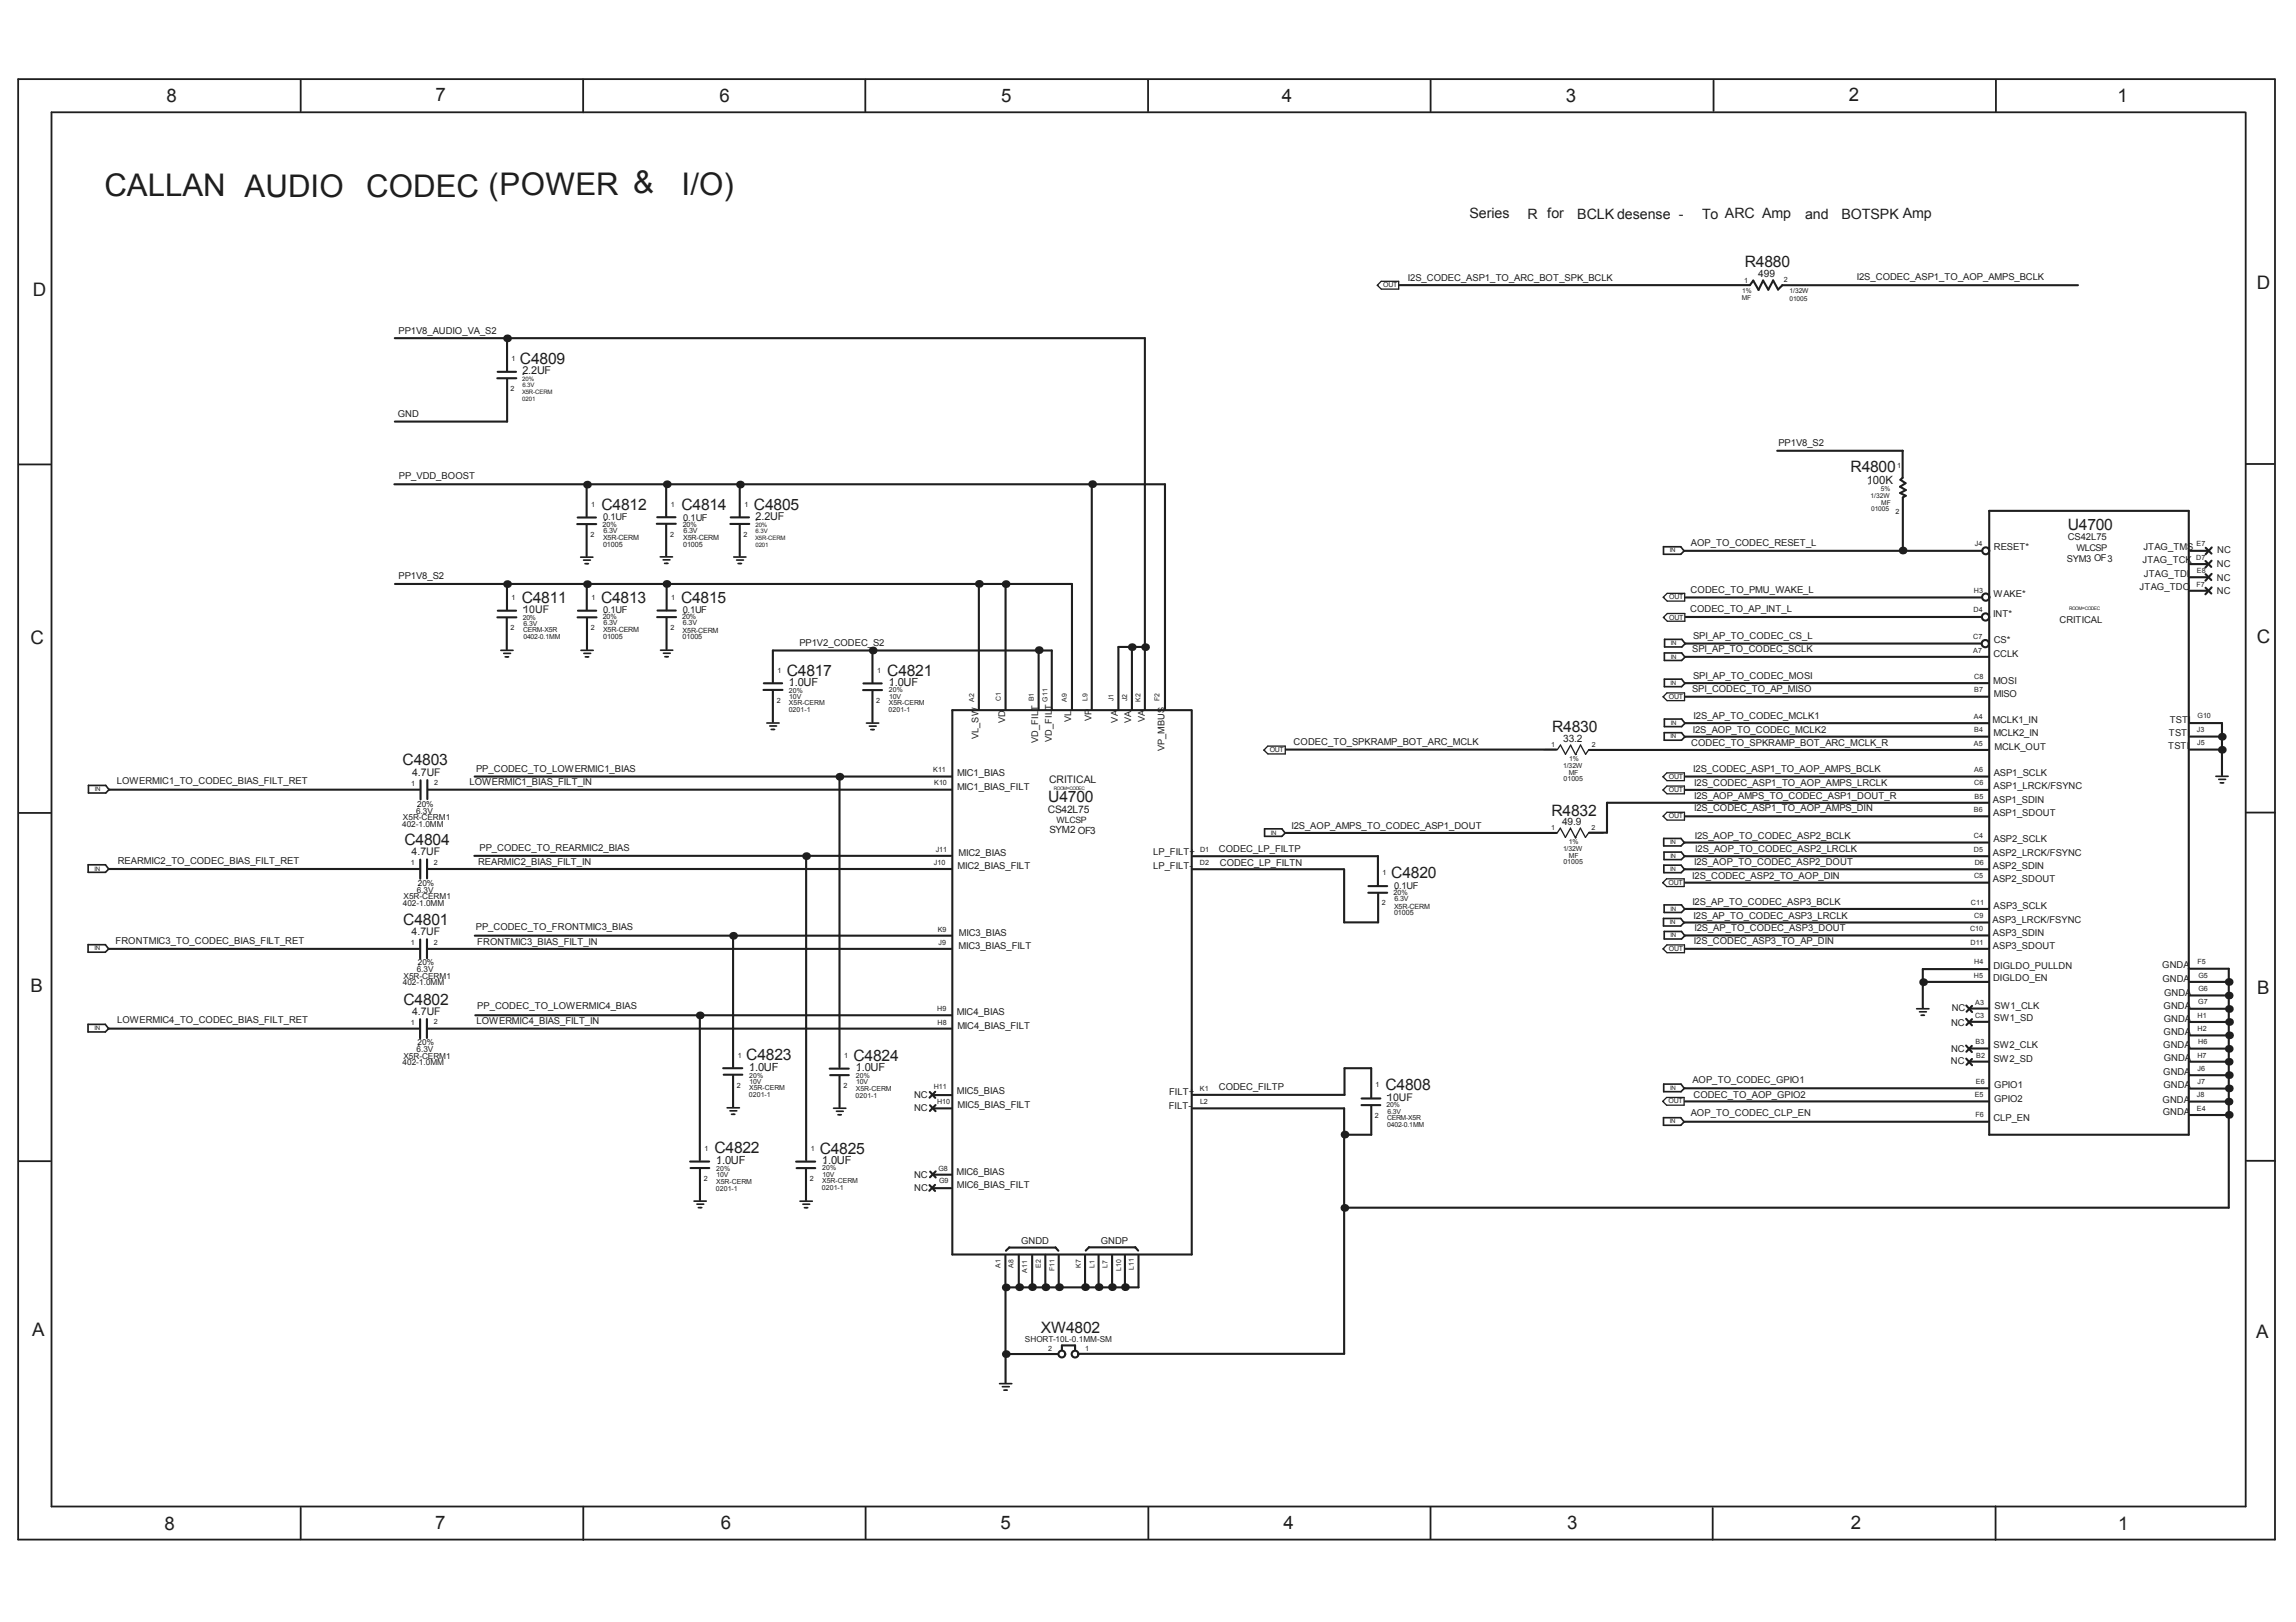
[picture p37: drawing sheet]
<svg xmlns="http://www.w3.org/2000/svg" width="297mm" height="210mm" viewBox="0 0 297 210" stroke-linecap="round" stroke-linejoin="round" font-family="sans-serif">
<defs><g id="words">
<g font-size="4" fill="#1e1e1e">
<text x="13.5" y="25.4">CALLAN AUDIO</text>
<text x="47.4" y="25.4">CODEC (POWER &amp;</text>
<text x="88.2" y="25.2">I/O)</text>
</g>
<g font-size="2.4" fill="#1e1e1e">
<text x="21.6" y="13.3">8</text>
<text x="56.3" y="13.1">7</text>
<text x="93.1" y="13.3">6</text>
<text x="129.5" y="13.2">5</text>
<text x="165.8" y="13.3">4</text>
<text x="202.6" y="13.2">3</text>
<text x="239.2" y="13.1">2</text>
<text x="274" y="13.2">1</text>
<text x="4.2" y="38.2">D</text>
<text x="292" y="37.3">D</text>
<text x="3.9" y="83.4">C</text>
<text x="292" y="83.3">C</text>
<text x="3.9" y="128.4">B</text>
<text x="292" y="128.6">B</text>
<text x="4.2" y="172.9">A</text>
<text x="291.9" y="173.1">A</text>
<text x="21.3" y="198">8</text>
<text x="56.3" y="197.9">7</text>
<text x="93.3" y="197.9">6</text>
<text x="129.4" y="197.9">5</text>
<text x="166.1" y="197.9">4</text>
<text x="202.7" y="197.9">3</text>
<text x="239.4" y="197.9">2</text>
<text x="274" y="198">1</text>
</g>
<g font-size="2" fill="#1e1e1e">
<text x="225.7" y="34.6">R4880</text>
<text x="67.3" y="47.1">C4809</text>
<text x="88.2" y="66">C4814</text>
<text x="97.5" y="66">C4805</text>
<text x="239.4" y="61.1">R4800</text>
<text x="77.8" y="66">C4812</text>
<text x="267.5" y="68.6">U4700</text>
<text x="67.5" y="78">C4811</text>
<text x="77.8" y="78">C4813</text>
<text x="88.1" y="78">C4815</text>
<text x="101.8" y="87.5">C4817</text>
<text x="114.8" y="87.5">C4821</text>
<text x="200.8" y="94.8">R4830</text>
<text x="52.1" y="99.1">C4803</text>
<text x="135.6" y="103.8">U4700</text>
<text x="200.7" y="105.6">R4832</text>
<text x="52.3" y="109.3">C4804</text>
<text x="180" y="113.7">C4820</text>
<text x="52.2" y="119.7">C4801</text>
<text x="52.2" y="130">C4802</text>
<text x="96.5" y="137.2">C4823</text>
<text x="110.4" y="137.3">C4824</text>
<text x="179.2" y="141.1">C4808</text>
<text x="92.4" y="149.3">C4822</text>
<text x="106.1" y="149.3">C4825</text>
<text x="134.7" y="172.5">XW4802</text>
</g>
<g font-size="1.8" fill="#1e1e1e">
<text x="190.1" y="28.3">Series</text>
<text x="197.6" y="28.3">R for</text>
<text x="204.1" y="28.3">BCLK desense -</text>
<text x="220.2" y="28.4">To ARC Amp</text>
<text x="233.5" y="28.3">and</text>
<text x="238.3" y="28.3">BOTSPK Amp</text>
</g>
<text font-size="1.5" fill="#1e1e1e" x="241.5" y="62.7">100K</text>
<g font-size="1.4" fill="#1e1e1e">
<text x="67.6" y="48.5">2.2UF</text>
<text x="97.8" y="67.3">2.2UF</text>
<text x="67.7" y="79.4">10UF</text>
<text x="102.1" y="88.8">1.0UF</text>
<text x="115" y="88.7">1.0UF</text>
<text x="53.3" y="100.5">4.7UF</text>
<text x="53.3" y="110.7">4.7UF</text>
<text x="53.2" y="121">4.7UF</text>
<text x="53.3" y="131.4">4.7UF</text>
<text x="96.9" y="138.6">1.0UF</text>
<text x="110.7" y="138.6">1.0UF</text>
<text x="179.5" y="142.5">10UF</text>
<text x="92.7" y="150.7">1.0UF</text>
<text x="106.4" y="150.6">1.0UF</text>
</g>
<g font-size="1.3" fill="#1e1e1e">
<text x="227.5" y="35.9">499</text>
<text x="135.7" y="101.3">CRITICAL</text>
<text x="202.2" y="96">33.2</text>
<text x="135.6" y="105.2">CS42L75</text>
<text x="135.8" y="107.8">SYM2 OF3</text>
<text x="202.1" y="106.8">49.9</text>
</g>
<g font-size="1.2" fill="#1e1e1e">
<text x="182.1" y="36.3">I2S_CODEC_ASP1_TO_ARC_BOT_SPK_BCLK</text>
<text x="240.2" y="36.2">I2S_CODEC_ASP1_TO_AOP_AMPS_BCLK</text>
<text x="51.6" y="43.2">PP1V8_AUDIO_VA_S2</text>
<text x="51.5" y="54">GND</text>
<text x="230.1" y="57.7">PP1V8_S2</text>
<text x="51.6" y="62">PP_VDD_BOOST</text>
<text x="78" y="67.3">0.1UF</text>
<text x="88.4" y="67.4">0.1UF</text>
<text x="218.7" y="70.7">AOP_TO_CODEC_RESET_L</text>
<text x="258" y="71.2">RESET*</text>
<text x="267.5" y="69.9">CS42L75</text>
<text x="268.6" y="71.3">WLCSP</text>
<text x="277.3" y="71.2">JTAG_TMS</text>
<text x="286.9" y="71.6">NC</text>
<text x="51.6" y="74.9">PP1V8_S2</text>
<text x="218.7" y="76.7">CODEC_TO_PMU_WAKE_L</text>
<text x="257.9" y="77.3">WAKE*</text>
<text x="267.4" y="72.7">SYM3 OF3</text>
<text x="276.8" y="76.4">JTAG_TDO</text>
<text x="277.2" y="72.9">JTAG_TCK</text>
<text x="277.3" y="74.7">JTAG_TDI</text>
<text x="286.8" y="76.8">NC</text>
<text x="286.8" y="73.3">NC</text>
<text x="286.8" y="75.1">NC</text>
<text x="78" y="79.3">0.1UF</text>
<text x="88.3" y="79.3">0.1UF</text>
<text x="103.4" y="83.6">PP1V2_CODEC_S2</text>
<text x="218.7" y="79.2">CODEC_TO_AP_INT_L</text>
<text x="219" y="82.7">SPI_AP_TO_CODEC_CS_L</text>
<text x="257.9" y="79.8">INT*</text>
<text x="257.9" y="83.2">CS*</text>
<text x="266.5" y="80.6">CRITICAL</text>
<text x="218.9" y="89.5">SPI_CODEC_TO_AP_MISO</text>
<text x="218.9" y="84.4">SPI_AP_TO_CODEC_SCLK</text>
<text x="219" y="87.9">SPI_AP_TO_CODEC_MOSI</text>
<text x="257.9" y="88.5">MOSI</text>
<text x="257.9" y="85">CCLK</text>
<text x="126.6" y="95.7" transform="rotate(-90 126.6 95.7)">VL_SW</text>
<text x="130" y="93.6" transform="rotate(-90 130 93.6)">VD</text>
<text x="138.6" y="93.4" transform="rotate(-90 138.6 93.4)">VL</text>
<text x="141.2" y="93.4" transform="rotate(-90 141.2 93.4)">VP</text>
<text x="144.6" y="93.5" transform="rotate(-90 144.6 93.5)">VA</text>
<text x="146.3" y="93.5" transform="rotate(-90 146.3 93.5)">VA</text>
<text x="148.1" y="93.5" transform="rotate(-90 148.1 93.5)">VA</text>
<text x="219" y="94.9">I2S_AOP_TO_CODEC_MCLK2</text>
<text x="219.1" y="93">I2S_AP_TO_CODEC_MCLK1</text>
<text x="257.8" y="93.6">MCLK1_IN</text>
<text x="257.9" y="95.3">MCLK2_IN</text>
<text x="257.9" y="90.2">MISO</text>
<text x="280.6" y="95.2">TSTI</text>
<text x="280.7" y="93.6">TSTI</text>
<text x="15.1" y="101.5">LOWERMIC1_TO_CODEC_BIAS_FILT_RET</text>
<text x="60.7" y="101.6">LOWERMIC1_BIAS_FILT_IN</text>
<text x="61.6" y="99.9">PP_CODEC_TO_LOWERMIC1_BIAS</text>
<text x="123.8" y="100.5">MIC1_BIAS</text>
<text x="134.3" y="96.2" transform="rotate(-90 134.3 96.2)">VD_FILT</text>
<text x="136.1" y="96" transform="rotate(-90 136.1 96)">VD_FILT</text>
<text x="150.7" y="97.2" transform="rotate(-90 150.7 97.2)">VP_MBUS</text>
<text x="167.4" y="96.4">CODEC_TO_SPKRAMP_BOT_ARC_MCLK</text>
<text x="218.8" y="96.5">CODEC_TO_SPKRAMP_BOT_ARC_MCLK_R</text>
<text x="219.1" y="99.9">I2S_CODEC_ASP1_TO_AOP_AMPS_BCLK</text>
<text x="219.2" y="101.7">I2S_CODEC_ASP1_TO_AOP_AMPS_LRCLK</text>
<text x="257.9" y="100.4">ASP1_SCLK</text>
<text x="258" y="97">MCLK_OUT</text>
<text x="280.5" y="96.9">TSTI</text>
<text x="123.8" y="102.2">MIC1_BIAS_FILT</text>
<text x="167.1" y="107.3">I2S_AOP_AMPS_TO_CODEC_ASP1_DOUT</text>
<text x="219.2" y="103.4">I2S_AOP_AMPS_TO_CODEC_ASP1_DOUT_R</text>
<text x="219.2" y="105">I2S_CODEC_ASP1_TO_AOP_AMPS_DIN</text>
<text x="257.8" y="103.9">ASP1_SDIN</text>
<text x="257.9" y="105.6">ASP1_SDOUT</text>
<text x="257.9" y="102.1">ASP1_LRCK/FSYNC</text>
<text x="15.2" y="111.8">REARMIC2_TO_CODEC_BIAS_FILT_RET</text>
<text x="61.8" y="111.9">REARMIC2_BIAS_FILT_IN</text>
<text x="62" y="110.1">PP_CODEC_TO_REARMIC2_BIAS</text>
<text x="123.9" y="112.5">MIC2_BIAS_FILT</text>
<text x="124" y="110.8">MIC2_BIAS</text>
<text x="149.2" y="112.5">LP_FILT-</text>
<text x="149.2" y="110.7">LP_FILT+</text>
<text x="157.7" y="110.2">CODEC_LP_FILTP</text>
<text x="157.8" y="112">CODEC_LP_FILTN</text>
<text x="218.9" y="113.7">I2S_CODEC_ASP2_TO_AOP_DIN</text>
<text x="219.2" y="111.9">I2S_AOP_TO_CODEC_ASP2_DOUT</text>
<text x="219.3" y="108.5">I2S_AOP_TO_CODEC_ASP2_BCLK</text>
<text x="219.3" y="110.2">I2S_AOP_TO_CODEC_ASP2_LRCLK</text>
<text x="257.8" y="112.5">ASP2_SDIN</text>
<text x="257.8" y="110.8">ASP2_LRCK/FSYNC</text>
<text x="257.9" y="109">ASP2_SCLK</text>
<text x="180.4" y="115">0.1UF</text>
<text x="218.9" y="117.2">I2S_AP_TO_CODEC_ASP3_BCLK</text>
<text x="219.1" y="118.9">I2S_AP_TO_CODEC_ASP3_LRCLK</text>
<text x="257.8" y="119.4">ASP3_LRCK/FSYNC</text>
<text x="257.8" y="114.2">ASP2_SDOUT</text>
<text x="257.9" y="117.6">ASP3_SCLK</text>
<text x="14.9" y="122.1">FRONTMIC3_TO_CODEC_BIAS_FILT_RET</text>
<text x="61.6" y="120.4">PP_CODEC_TO_FRONTMIC3_BIAS</text>
<text x="61.7" y="122.3">FRONTMIC3_BIAS_FILT_IN</text>
<text x="124" y="122.8">MIC3_BIAS_FILT</text>
<text x="124" y="121.1">MIC3_BIAS</text>
<text x="219.2" y="122.2">I2S_CODEC_ASP3_TO_AP_DIN</text>
<text x="219.2" y="120.5">I2S_AP_TO_CODEC_ASP3_DOUT</text>
<text x="257.8" y="122.8">ASP3_SDOUT</text>
<text x="257.8" y="121.1">ASP3_SDIN</text>
<text x="257.9" y="125.3">DIGLDO_PULLDN</text>
<text x="279.7" y="125.3">GNDA</text>
<text x="61.8" y="130.6">PP_CODEC_TO_LOWERMIC4_BIAS</text>
<text x="123.8" y="131.4">MIC4_BIAS</text>
<text x="252.5" y="130.9">NC</text>
<text x="257.9" y="127">DIGLDO_EN</text>
<text x="258" y="130.5">SW1_CLK</text>
<text x="279.8" y="127.1">GNDA</text>
<text x="279.9" y="130.6">GNDA</text>
<text x="280" y="128.9">GNDA</text>
<text x="15.1" y="132.4">LOWERMIC4_TO_CODEC_BIAS_FILT_RET</text>
<text x="61.7" y="132.5">LOWERMIC4_BIAS_FILT_IN</text>
<text x="123.9" y="133.1">MIC4_BIAS_FILT</text>
<text x="252.4" y="137.8">NC</text>
<text x="252.4" y="132.7">NC</text>
<text x="252.4" y="136.1">NC</text>
<text x="257.9" y="137.4">SW2_SD</text>
<text x="257.9" y="135.7">SW2_CLK</text>
<text x="258" y="132.2">SW1_SD</text>
<text x="279.9" y="135.7">GNDA</text>
<text x="279.9" y="133.9">GNDA</text>
<text x="279.9" y="137.4">GNDA</text>
<text x="279.9" y="132.3">GNDA</text>
<text x="118.3" y="143.8">NC</text>
<text x="118.3" y="142.1">NC</text>
<text x="123.8" y="141.6">MIC5_BIAS</text>
<text x="123.9" y="143.4">MIC5_BIAS_FILT</text>
<text x="151.2" y="143.5">FILT-</text>
<text x="151.3" y="141.7">FILT+</text>
<text x="157.7" y="141.1">CODEC_FILTP</text>
<text x="218.9" y="140.1">AOP_TO_CODEC_GPIO1</text>
<text x="219.1" y="142.1">CODEC_TO_AOP_GPIO2</text>
<text x="258" y="142.6">GPIO2</text>
<text x="258" y="140.8">GPIO1</text>
<text x="279.8" y="142.7">GNDA</text>
<text x="279.9" y="139.1">GNDA</text>
<text x="279.9" y="140.8">GNDA</text>
<text x="218.7" y="144.4">AOP_TO_CODEC_CLP_EN</text>
<text x="257.9" y="145.1">CLP_EN</text>
<text x="279.8" y="144.3">GNDA</text>
<text x="118.3" y="152.4">NC</text>
<text x="118.3" y="154.1">NC</text>
<text x="123.8" y="152">MIC6_BIAS</text>
<text x="123.8" y="153.8">MIC6_BIAS_FILT</text>
<text x="132.1" y="161">GNDD</text>
<text x="142.4" y="161">GNDP</text>
</g>
<g font-size="1.1" fill="#1e1e1e">
<text x="52" y="107">402-1.0MM</text>
<text x="52.1" y="106.2">X5R-CERM1</text>
<text x="53.8" y="105.3">6.3V</text>
<text x="54" y="104.4">20%</text>
<text x="136.7" y="106.5">WLCSP</text>
<text x="52.1" y="117.2">402-1.0MM</text>
<text x="52.2" y="116.4">X5R-CERM1</text>
<text x="53.9" y="115.5">6.3V</text>
<text x="54.1" y="114.6">20%</text>
<text x="53.9" y="125.8">6.3V</text>
<text x="54.1" y="124.9">20%</text>
<text x="52.1" y="127.5">402-1.0MM</text>
<text x="52.2" y="126.6">X5R-CERM1</text>
<text x="52.1" y="137.9">402-1.0MM</text>
<text x="52.2" y="137">X5R-CERM1</text>
<text x="53.9" y="136.2">6.3V</text>
<text x="54" y="135.3">20%</text>
<text x="132.6" y="173.7">SHORT-10L-0.1MM-SM</text>
</g>
<g font-size=".9" fill="#1e1e1e">
<text x="178.9" y="37.2">OUT</text>
<text x="225.3" y="38.9">MF</text>
<text x="225.4" y="37.9">1%</text>
<text x="225.6" y="36.6">1</text>
<text x="230.8" y="36.5">2</text>
<text x="231.5" y="38.9">01005</text>
<text x="231.5" y="38">1/32W</text>
<text x="66.2" y="46.7">1</text>
<text x="66.1" y="50.7">2</text>
<text x="76.5" y="65.6">1</text>
<text x="86.8" y="65.6">1</text>
<text x="96.3" y="65.6">1</text>
<text x="242" y="64.4">1/32W</text>
<text x="243.3" y="63.5">5%</text>
<text x="243.4" y="65.3">MF</text>
<text x="245.4" y="60.5">1</text>
<text x="76.4" y="69.5">2</text>
<text x="78" y="68.1">20%</text>
<text x="78" y="70.7">01005</text>
<text x="78" y="69.9">X5R-CERM</text>
<text x="78.1" y="68.9">6.3V</text>
<text x="86.7" y="69.4">2</text>
<text x="88.3" y="68.2">20%</text>
<text x="88.4" y="70.8">01005</text>
<text x="88.4" y="69.9">X5R-CERM</text>
<text x="88.4" y="69">6.3V</text>
<text x="96.2" y="69.5">2</text>
<text x="242.1" y="66.1">01005</text>
<text x="245.2" y="66.5">2</text>
<text x="255.5" y="70.6">J4</text>
<text x="284.2" y="70.7">E7</text>
<text x="66.2" y="77.7">1</text>
<text x="76.5" y="77.7">1</text>
<text x="86.8" y="77.6">1</text>
<text x="216" y="77.6">OUT</text>
<text x="255.4" y="76.8">H3</text>
<text x="284.1" y="72.4">D7</text>
<text x="284.2" y="75.9">F7</text>
<text x="284.2" y="74.1">E8</text>
<text x="66.1" y="81.5">2</text>
<text x="67.6" y="80.2">20%</text>
<text x="67.7" y="81.8">CERM-X5R</text>
<text x="67.7" y="82.7">0402-0.1MM</text>
<text x="67.7" y="81">6.3V</text>
<text x="76.4" y="81.5">2</text>
<text x="78" y="80.1">20%</text>
<text x="78" y="82.7">01005</text>
<text x="78" y="81.8">X5R-CERM</text>
<text x="78.1" y="80.9">6.3V</text>
<text x="86.7" y="81.5">2</text>
<text x="88.3" y="80.1">20%</text>
<text x="88.3" y="82.7">01005</text>
<text x="88.3" y="81.9">X5R-CERM</text>
<text x="88.4" y="80.9">6.3V</text>
<text x="216" y="80.2">OUT</text>
<text x="255.3" y="82.7">C7</text>
<text x="255.3" y="79.2">D4</text>
<text x="100.6" y="87.1">1</text>
<text x="102.1" y="89.6">20%</text>
<text x="113.5" y="87.1">1</text>
<text x="115" y="89.6">20%</text>
<text x="255.3" y="84.5">A7</text>
<text x="255.4" y="87.9">C8</text>
<text x="255.4" y="89.6">B7</text>
<text x="100.5" y="90.9">2</text>
<text x="102" y="92.2">0201-1</text>
<text x="102.1" y="91.3">X5R-CERM</text>
<text x="102.1" y="90.5">10V</text>
<text x="113.4" y="91">2</text>
<text x="115" y="92.1">0201-1</text>
<text x="115" y="91.2">X5R-CERM</text>
<text x="115" y="90.4">10V</text>
<text x="126" y="90.9" transform="rotate(-90 126 90.9)">A2</text>
<text x="129.5" y="90.8" transform="rotate(-90 129.5 90.8)">C1</text>
<text x="133.8" y="90.8" transform="rotate(-90 133.8 90.8)">B1</text>
<text x="135.5" y="90.8" transform="rotate(-90 135.5 90.8)">G11</text>
<text x="138" y="90.9" transform="rotate(-90 138 90.9)">A9</text>
<text x="140.7" y="90.7" transform="rotate(-90 140.7 90.7)">L9</text>
<text x="144" y="90.7" transform="rotate(-90 144 90.7)">J1</text>
<text x="145.8" y="90.8" transform="rotate(-90 145.8 90.8)">J2</text>
<text x="147.5" y="90.8" transform="rotate(-90 147.5 90.8)">K2</text>
<text x="150" y="90.8" transform="rotate(-90 150 90.8)">F2</text>
<text x="215.9" y="90.4">OUT</text>
<text x="255.4" y="93.1">A4</text>
<text x="255.4" y="94.8">B4</text>
<text x="284.2" y="94.7">J3</text>
<text x="284.3" y="93">G10</text>
<text x="53.2" y="101.7">1</text>
<text x="56.2" y="101.6">2</text>
<text x="120.7" y="99.9">K11</text>
<text x="120.9" y="101.6">K10</text>
<text x="164.3" y="97.3">OUT</text>
<text x="200.7" y="96.6">1</text>
<text x="202.2" y="99.4">1/32W</text>
<text x="202.3" y="101.1">01005</text>
<text x="203" y="100.3">MF</text>
<text x="203" y="98.5">1%</text>
<text x="205.9" y="96.6">2</text>
<text x="215.9" y="100.8">OUT</text>
<text x="255.4" y="96.5">A5</text>
<text x="255.4" y="99.9">A6</text>
<text x="255.4" y="101.6">C6</text>
<text x="284.3" y="96.4">J5</text>
<text x="200.7" y="107.4">1</text>
<text x="205.9" y="107.4">2</text>
<text x="215.9" y="102.5">OUT</text>
<text x="215.9" y="105.9">OUT</text>
<text x="255.4" y="105.1">B6</text>
<text x="255.5" y="103.4">B5</text>
<text x="53.2" y="112">1</text>
<text x="56.1" y="111.9">2</text>
<text x="120.8" y="112">J10</text>
<text x="121.1" y="110.3">J11</text>
<text x="155.2" y="112">D2</text>
<text x="155.3" y="110.2">D1</text>
<text x="178.9" y="113.2">1</text>
<text x="202.2" y="110.1">1/32W</text>
<text x="202.3" y="111.8">01005</text>
<text x="203" y="109.3">1%</text>
<text x="203" y="111">MF</text>
<text x="255.4" y="110.2">D5</text>
<text x="255.4" y="108.5">C4</text>
<text x="255.4" y="113.6">C5</text>
<text x="255.5" y="112">D6</text>
<text x="178.8" y="117.2">2</text>
<text x="180.3" y="115.8">20%</text>
<text x="180.4" y="118.4">01005</text>
<text x="180.4" y="117.6">X5R-CERM</text>
<text x="180.4" y="116.6">6.3V</text>
<text x="215.9" y="114.5">OUT</text>
<text x="255" y="117.1">C11</text>
<text x="255.4" y="118.8">C9</text>
<text x="53.2" y="122.3">1</text>
<text x="56.1" y="122.2">2</text>
<text x="121.3" y="120.6">K9</text>
<text x="121.4" y="122.3">J9</text>
<text x="215.9" y="123.1">OUT</text>
<text x="254.9" y="120.5">C10</text>
<text x="254.9" y="122.2">D11</text>
<text x="255.4" y="124.8">H4</text>
<text x="284.3" y="124.8">F5</text>
<text x="121.3" y="130.8">H9</text>
<text x="255.4" y="126.6">H5</text>
<text x="255.5" y="131.7">C3</text>
<text x="255.5" y="130">A3</text>
<text x="284.3" y="131.7">H1</text>
<text x="284.4" y="129.9">G7</text>
<text x="284.4" y="128.2">G6</text>
<text x="284.4" y="126.5">G5</text>
<text x="53.2" y="132.7">1</text>
<text x="56.1" y="132.6">2</text>
<text x="95.4" y="136.9">1</text>
<text x="109.2" y="136.9">1</text>
<text x="121.3" y="132.6">H8</text>
<text x="255.6" y="135.1">B3</text>
<text x="255.7" y="136.9">B2</text>
<text x="284.3" y="136.9">H7</text>
<text x="284.3" y="133.4">H2</text>
<text x="284.4" y="135.1">H6</text>
<text x="95.3" y="140.7">2</text>
<text x="96.9" y="142">0201-1</text>
<text x="96.9" y="141.1">X5R-CERM</text>
<text x="96.9" y="139.5">20%</text>
<text x="96.9" y="140.3">10V</text>
<text x="109.1" y="140.8">2</text>
<text x="110.7" y="142">0201-1</text>
<text x="110.7" y="141.2">X5R-CERM</text>
<text x="110.7" y="139.5">20%</text>
<text x="110.7" y="140.3">10V</text>
<text x="120.8" y="141">H11</text>
<text x="121.2" y="142.9">H10</text>
<text x="155.2" y="141.2">K1</text>
<text x="155.3" y="142.9">L2</text>
<text x="178" y="140.7">1</text>
<text x="179.4" y="143.3">20%</text>
<text x="215.9" y="142.8">OUT</text>
<text x="255.5" y="141.9">E5</text>
<text x="255.6" y="140.3">E6</text>
<text x="284.2" y="142">J8</text>
<text x="284.2" y="143.7">E4</text>
<text x="284.3" y="140.3">J7</text>
<text x="284.3" y="138.6">J6</text>
<text x="91.2" y="148.9">1</text>
<text x="104.9" y="148.9">1</text>
<text x="177.9" y="144.6">2</text>
<text x="179.5" y="144.9">CERM-X5R</text>
<text x="179.5" y="145.8">0402-0.1MM</text>
<text x="179.5" y="144.1">6.3V</text>
<text x="255.6" y="144.6">F6</text>
<text x="91.1" y="152.8">2</text>
<text x="92.6" y="154.1">0201-1</text>
<text x="92.7" y="153.2">X5R-CERM</text>
<text x="92.7" y="151.5">20%</text>
<text x="92.7" y="152.4">10V</text>
<text x="104.8" y="152.8">2</text>
<text x="106.3" y="154">0201-1</text>
<text x="106.4" y="151.5">20%</text>
<text x="106.4" y="153.1">X5R-CERM</text>
<text x="106.4" y="152.3">10V</text>
<text x="121.4" y="151.5">G8</text>
<text x="121.5" y="153.1">G9</text>
<text x="129.4" y="164.1" transform="rotate(-90 129.4 164.1)">A1</text>
<text x="131.1" y="164.1" transform="rotate(-90 131.1 164.1)">A8</text>
<text x="132.9" y="164.7" transform="rotate(-90 132.9 164.7)">A11</text>
<text x="134.6" y="164.1" transform="rotate(-90 134.6 164.1)">E2</text>
<text x="136.4" y="164.5" transform="rotate(-90 136.4 164.5)">F11</text>
<text x="139.9" y="164.1" transform="rotate(-90 139.9 164.1)">K7</text>
<text x="141.6" y="164.1" transform="rotate(-90 141.6 164.1)">L1</text>
<text x="143.3" y="164.1" transform="rotate(-90 143.3 164.1)">L7</text>
<text x="145" y="164.5" transform="rotate(-90 145 164.5)">L10</text>
<text x="146.7" y="164.3" transform="rotate(-90 146.7 164.3)">L11</text>
<text x="135.6" y="174.8">2</text>
<text x="140.4" y="174.8">1</text>
</g>
<g font-size=".8" fill="#1e1e1e">
<text x="67.5" y="51">X5R-CERM</text>
<text x="67.6" y="49.4">20%</text>
<text x="67.6" y="51.9">0201</text>
<text x="67.6" y="50.1">6.3V</text>
<text x="97.7" y="69.9">X5R-CERM</text>
<text x="97.7" y="70.7">0201</text>
<text x="97.7" y="68.2">20%</text>
<text x="97.7" y="69">6.3V</text>
<text x="216" y="71.5">IN</text>
<text x="216.2" y="83.5">IN</text>
<text x="216.1" y="88.6">IN</text>
<text x="216.1" y="85.2">IN</text>
<text x="216.1" y="95.6">IN</text>
<text x="216.1" y="93.8">IN</text>
<text x="12.3" y="102.4">IN</text>
<text x="164.4" y="108">IN</text>
<text x="12.2" y="112.7">IN</text>
<text x="216.1" y="109.2">IN</text>
<text x="216.1" y="112.7">IN</text>
<text x="216.1" y="111">IN</text>
<text x="216" y="119.6">IN</text>
<text x="216.1" y="117.8">IN</text>
<text x="12.2" y="123">IN</text>
<text x="216.1" y="121.3">IN</text>
<text x="12.2" y="133.3">IN</text>
<text x="216.1" y="141">IN</text>
<text x="216" y="145.4">IN</text>
</g>
<g font-size=".6" fill="#1e1e1e">
<text x="267.7" y="78.9">ROOM=CODEC</text>
<text x="136.3" y="102.2">ROOM=CODEC</text>
</g>
</g></defs>
<g fill="none" stroke="#1e1e1e" stroke-width=".22">
<path d="M75.1 72.1h1.6M75.5 72.5h.9M75.7 72.9h.4M85.4 72.1h1.6M85.8 72.4h.9M86 72.9h.4M94.9 72.1h1.6M95.3 72.5h.9M95.5 72.9h.4M215.2 70.7v1h2.2l.5-.4M215.2 70.8h2.2l.5 .5M64.8 84.2h1.6"/>
<path d="M65.2 84.6h.8M65.4 85h.4M75.2 84.2h1.5M75.5 84.6h.9M75.7 85h.5M85.5 84.1h1.5M85.8 84.5h.9M86 85h.5M99.2 93.6h1.6M99.6 93.9h.9M99.8 94.4h.4M112.1 93.6h1.6"/>
<path d="M112.5 94h.9M112.7 94.4h.4M215.3 94.8v1h2.2l.5-.4M215.3 94.8h2.2l.5 .6M215.3 84.5v1h2.3l.4-.5M215.3 84.5h2.3l.4 .5M218 88.4l-.4-.5h-2.3v1h2.2l.5-.5M218 93.6l-.4-.5-2.3-.1v1h2.3l.4-.4M218 83.3l-.4-.6h-2.2v1h2.2l.4-.4M11.4 111.9h2.2l.5 .6-.5 .4h-2.2zM11.4 101.6v1h2.3l.4-.4M11.4 101.6h2.3l.4 .6"/>
<path d="M165.8 107.3l.5 .5-.5 .4h-2.2v-.9h2.2M215.2 118.8v1h2.2l.5-.4M215.2 118.9h2.2l.5 .5M215.2 108.5v1h2.3l.4-.4M215.2 108.5h2.3l.4 .5M215.3 111.9v1h2.2l.4-.4M215.3 112h2.2l.4 .5M215.3 110.3h2.2l.4 .5-.4 .4h-2.2zM215.3 117.1v1h2.2l.5-.4M215.3 117.1h2.2l.5 .5M286.7 100.5h1.6M287 100.9h.9"/>
<path d="M287.2 101.3h.5M11.4 132.6v.9h2.2l.4-.4M11.4 132.6h2.2l.4 .5M11.4 122.2v1h2.2l.5-.4M11.4 122.3h2.2l.4 .5M218 121.1l-.5-.6h-2.2v1h2.2l.5-.4M248 130.5h1.6M248.3 130.9h.9M248.5 131.4h.5M89.8 155.4h1.6M90.2 155.8h.8M90.3 156.3h.5"/>
<path d="M94.1 143.4h1.6M94.4 143.8h.9M94.6 144.2h.5M103.5 155.4h1.6M103.9 155.8h.9M104.1 156.3h.4M107.8 143.4h1.6M108.2 143.8h.9M108.4 144.3h.4M215.2 144.6h2.2l.5 .6-.5 .4h-2.2zM215.2 140.3v1h2.3l.4-.5M215.2 140.3h2.3l.4 .5"/>
<path d="M129.3 179.1h1.6M129.7 179.5h.9M129.9 179.9h.4"/>
</g>
<g fill="none" stroke="#1e1e1e" stroke-width=".27">
<path d="M181 36.9h45.4l.4-.6 .7 1.2 .6-1.2 .7 1.2 .6-1.2 .6 1.2 .6-.6h38.2M51.1 43.8h97v48M64.3 48.9h2.5M64.4 48.1h2.4M65.6 43.8v4.2M65.6 49.1v5.5h-14.5M229.9 58.3h16.2v3.5l-.2 .3 .6 .4-.7 .5 .8 .4-.8 .4 .7 .4-.3 .2v6.5M51 62.7h99.7v29.1M51.1 75.6h87.6v16.3M64.3 79.9h2.5M64.4 79h2.4M65.6 80v4"/>
<path d="M65.6 75.9v3M74.7 67.8h2.4M74.7 79.9h2.5M74.7 67h2.4M74.8 79h2.3M75.9 62.7v4.2M75.9 67.9v4.1M75.9 75.6v3.3M75.9 80v4M85 67.8h2.4M85 79.9h2.5M85 66.9h2.4"/>
<path d="M85.1 79h2.3M86.2 62.7v4.1M86.2 67.9v4M86.2 80v4M86.2 75.7v3.3M94.5 67.8h2.4M94.5 67h2.4M95.7 62.7v4.1M95.7 67.9v4.1M126.6 75.8v16M130.1 75.7v16.1M141.2 62.8v29"/>
<path d="M217.9 71.3h38.4M218 77.3h38.4M218.1 79.8h38.2M257.3 66.1h25.9v80.7h-25.9zM283.3 73h2.2M283.3 74.7h2.2M283.3 76.4h2.2M283.3 71.3h2.3M285.3 72.6l.8 .8M285.3 76.1l.8 .7M285.3 74.3l.8 .8M285.4 70.9l.7 .7"/>
<path d="M286.1 72.6l-.8 .8M286.1 76l-.8 .9M286.1 74.3l-.8 .9M286.1 70.8l-.8 .9M98.8 89.3h2.4M98.8 88.4h2.4M100 88.3v-4.1h36.1v7.6M100 89.4v4M111.7 89.3h2.4M111.7 88.4h2.4M112.9 84.2v4.1M112.9 89.4v4"/>
<path d="M134.4 84.3v7.5M136.1 91.8h.1M146.4 83.8v8M147.8 83.7h-3.1v8.1M154.1 91.9h-30.9v70.4h31v-70.4M166.4 97h34.9M205.6 97.1h51.6M218 95.3h39.2M218 85h39.2M218 88.4h39.2M218 93.6h39.2M218 90.2h39.2"/>
<path d="M218 83.3h38.3M283.3 97h4.2M283.3 93.6h4.2v6.7M283.3 95.3h4.1M14.1 112.5h40.1M14.1 102.2h40.2M54.4 111.2v2.5M54.4 101v2.5M55.2 111.2v2.5M55.3 100.9v2.5M55.3 112.5h67.8M55.4 102.2h67.7"/>
<path d="M61.4 110.8h61.7M61.4 100.5h61.7M104.3 110.8v39.3M108.6 100.5v37.6M154.3 112.5h19.6M154.3 110.8h24v3.8M166.3 107.8h35.1M173.9 112.5v6.9h4.4v-3.7M177 115.5h2.5M177 114.7h2.5M217.9 119.4h39.3M217.9 109h39.3"/>
<path d="M217.9 110.8h39.3M218 112.5h39.3M218 117.6h39.2M218 114.2h39.3M218 102.2h39.2M218 100.5h39.2M218 105.6h39.2M257.2 103.9h-49.3v3.9h-2.3M14.1 133.1h40.1M14.1 122.8h40.1M54.3 131.9v2.5M54.4 121.6v2.5"/>
<path d="M55.2 131.9v2.4M55.2 121.6v2.4M55.3 133.1h67.8M55.3 122.8h67.8M61.4 121.1h61.7M61.5 131.4h61.6M90.5 131.5v18.6M93.6 138.2h2.4M93.6 139.1h2.4M94.8 121.3v16.8M94.8 139.2v4M107.3 138.3h2.5"/>
<path d="M107.4 139.1h2.4M108.6 139.2v4.1M218 121.1h39.2M218 122.8h39.2M249.2 127.1h8.1M254.4 135.3l.7 .9M254.4 131.8l.7 .9M254.4 137l.7 .9M254.4 130.1l.7 .9M255 135.7h2.2M255 132.2h2.2M255 137.4h2.3"/>
<path d="M255 130.5h2.3M255.1 135.3l-.7 .8M255.1 131.9l-.7 .7M255.1 137l-.7 .8M255.1 130.2l-.7 .7M257.2 125.4h-8.4v5M283.2 125.4h5.1v30.9h-114M283.2 132.3h5.1M283.3 139.1h5M283.3 135.7h5M283.3 127.1h5M283.3 128.8h5"/>
<path d="M283.3 137.4h5M283.3 130.5h5.1M283.3 134h5.1M89.3 150.3h2.4M89.3 151.2h2.5M90.6 151.3v4M103 150.3h2.5M103.1 151.2h2.4M104.3 151.3v4M120.3 153.4l.7 .7M120.3 141.3l.7 .8M120.3 143l.7 .8"/>
<path d="M120.3 151.6l.8 .8M120.8 153.8h2.3M120.8 141.7h2.3M120.8 143.4h2.3M120.9 152h2.2M121 153.3l-.8 .8M121 141.3l-.7 .8M121 143l-.7 .8M121.1 151.6l-.8 .8M154.3 141.7h19.6v-3.5h3.5v3.8M154.3 143.4h19.6v31.8h-34.2M176.1 143h2.5"/>
<path d="M176.2 142.2h2.4M177.4 143.1v3.7h-3.1M217.9 145.2h39.3M217.9 140.8h39.4M218 142.5h39.2M283.3 144.3h4.9M283.3 142.6h5M283.3 140.9h5.1M130.1 162.4v4.2h17.2v-4.2M130.1 166.7v12.3M130.1 175.2h6.7M130.6 161.4h5.9"/>
<path d="M130.6 161.4l-.5 .5M131.8 162.4v4M133.5 162.5v3.9M135.2 162.4v3.9M136.6 161.4v.1M136.6 161.4l.3 .5M137 162.5v3.8M137.4 174.7v-.6h1.7v.6M140.4 162.5v3.8M140.9 161.4h6M140.9 161.4l-.4 .4M142.1 162.4v4"/>
<path d="M143.9 162.5v3.8M145.5 162.5v3.8M146.9 161.4h.1M146.9 161.4l.3 .4"/>
<circle cx="256.9" cy="79.8" r=".47"/>
<circle cx="256.9" cy="77.3" r=".47"/>
<circle cx="256.9" cy="71.3" r=".45"/>
<circle cx="256.8" cy="83.3" r=".47"/>
<circle cx="137.4" cy="175.2" r=".44"/>
<circle cx="139.1" cy="175.2" r=".44"/>
</g>
<g fill="none" stroke="#1e1e1e" stroke-width=".23">
<path d="M2.3 10.2l292 .1v188.9h-292zM38.9 10.4v4M75.4 10.3v4.2M111.9 10.3v4.2M148.5 10.3v4.1M185.1 10.3v4.1M221.7 10.4v4M258.2 10.3v4.2M290.4 14.5h-283.7v180.5h283.8v-180.4M2.4 60.1h4.2M290.5 60h3.7M2.4 105.2h4.2"/>
<path d="M290.5 105.2h3.8M2.5 150.3h4M290.6 150.2h3.7M38.9 195.1v4.1M75.5 195v4.3M112 195v4.2M148.6 195.1v4.1M185.1 195v4.1M221.6 195.2v4.1M258.2 194.9v4.4"/>
</g>
<g fill="none" stroke="#1e1e1e" stroke-width=".17">
<path d="M178.7 36.4h2.3v1h-2.3l-.5-.5zM215.2 77.3l.5-.5h2.3v1h-2.3zM215.2 79.9l.5-.5h2.3v1h-2.3zM164 96.6h2.3v1h-2.3l-.5-.5zM199.8 97h1.7l.4-.6 .6 1.2 .7-1.2 .6 1.3 .7-1.3 .6 1.2 .4-.6h2M215.7 90.7h2.2v-1h-2.2l-.5 .5 .5 .5M199.8 107.8h1.7l.4-.6 .6 1.2 .7-1.2 .6 1.2 .7-1.2 .6 1.2 .4-.6h1.9M215.1 114.2l.5-.5h2.3v1h-2.3zM215.1 100.5l.6-.5h2.2v1h-2.2zM215.1 102.2l.6-.5h2.2v1h-2.2zM215.7 105.1h2.2v1h-2.2l-.5-.5zM215.7 122.3h2.2v1h-2.2l-.6-.5z"/>
<path d="M215.1 142.5l.5-.5h2.3v1h-2.3z"/>
</g>
<g fill="none" stroke="#1e1e1e" stroke-width=".13">
<path d="M178.2 36.9h.1M67.6 48.4h.1M67.7 78.7h.1M78.2 67.3h.1M78.2 79.3h.1M88.5 79.3h.1M88.6 67.4h.1M97.8 67.3h.1M215.2 77.3h.1M215.2 79.9h.1M241.7 62.6h.1M102.3 88.7h.1"/>
<path d="M115.2 88.6h.1M163.5 97.1h.1M203.8 97.6h.1M215.2 90.2h.1M54 104.4h.1M54.1 114.6h.1M180.6 115h.1M203.8 108.4h.1M215.1 114.2h.1M215.2 102.2h.1M215.2 100.5h.1M215.2 105.6h.1"/>
<path d="M54.1 135.2h.1M54.1 124.9h.1M97.2 138.5h.1M111 138.6h.1M215.2 122.8h.1M92.9 150.6h.1M106.6 150.5h.1M179.5 141.8h.1M215.1 142.5h.1M2.4 199.2h.1"/>
</g>
<g fill="none" stroke="#1e1e1e" stroke-width=".21">
<path d="M217.8 71.3h.1M217.9 95.3h.1M218 85h.1M218 83.3h.1M14 112.4h.1M14.1 102.2h.1M217.8 119.4h.1M217.9 109h.1M217.9 112.5h.1M217.9 117.6h.1M14 133.1h.1M14 122.8h.1"/>
<path d="M217.9 121.1h.1M217.9 140.8h.1"/>
</g>
<g fill="none" stroke="#1e1e1e" stroke-width=".19">
<path d="M75.9 72.9h.1M86.2 72.9h.1M95.7 72.9h.1M65.6 85h.1M75.9 85h.1M86.2 85h.1M100 94.4h.1M112.9 94.4h.1M287.4 101.3h.1M248.7 131.4h.1M94.8 144.2h.1M104.3 156.3h.1"/>
<path d="M108.6 144.3h.1M130.1 179.9h.1"/>
</g>
<g fill="#1e1e1e">
<circle cx="65.6" cy="43.8" r=".5"/>
<circle cx="86.3" cy="62.7" r=".5"/>
</g>
<path d="M90.6 156.3h.1" fill="none" stroke="#1e1e1e" stroke-width=".19"/>
<g fill="#1e1e1e">
<circle cx="94.8" cy="121.1" r=".5"/>
<circle cx="95.7" cy="62.7" r=".5"/>
<circle cx="131.9" cy="166.6" r=".5"/>
<circle cx="135.2" cy="166.6" r=".5"/>
<circle cx="133.5" cy="166.6" r=".5"/>
<circle cx="137" cy="166.6" r=".5"/>
<circle cx="140.4" cy="166.6" r=".5"/>
<circle cx="141.3" cy="62.7" r=".5"/>
<circle cx="143.9" cy="166.6" r=".5"/>
<circle cx="145.5" cy="166.6" r=".5"/>
</g>
<path d="M218 88.4h.1M218 93.6h.1M166.2 107.8h.1M217.9 110.8h.1M217.9 145.2h.1" fill="none" stroke="#1e1e1e" stroke-width=".21"/>
<g fill="#1e1e1e">
<circle cx="246.1" cy="71.2" r=".5"/>
<circle cx="248.8" cy="127.1" r=".5"/>
<circle cx="287.4" cy="97" r=".5"/>
<circle cx="287.4" cy="95.3" r=".5"/>
<circle cx="65.6" cy="75.6" r=".5"/>
<circle cx="86.2" cy="75.6" r=".5"/>
<circle cx="104.3" cy="110.8" r=".5"/>
<circle cx="112.9" cy="84.2" r=".5"/>
<circle cx="134.4" cy="84.1" r=".5"/>
<circle cx="146.4" cy="83.8" r=".5"/>
<circle cx="173.9" cy="156.3" r=".5"/>
<circle cx="173.9" cy="146.8" r=".5"/>
<circle cx="75.9" cy="62.7" r=".5"/>
<circle cx="90.5" cy="131.4" r=".5"/>
<circle cx="108.6" cy="100.5" r=".5"/>
<circle cx="130.1" cy="175.2" r=".5"/>
<circle cx="130.1" cy="166.6" r=".5"/>
<circle cx="142.1" cy="166.6" r=".5"/>
<circle cx="288.3" cy="142.6" r=".5"/>
<circle cx="288.4" cy="139.1" r=".5"/>
<circle cx="288.3" cy="135.7" r=".5"/>
<circle cx="288.3" cy="137.4" r=".5"/>
<circle cx="288.4" cy="134" r=".5"/>
<circle cx="288.4" cy="130.6" r=".5"/>
<circle cx="288.3" cy="127.1" r=".5"/>
<circle cx="75.9" cy="75.6" r=".5"/>
<circle cx="130.1" cy="75.6" r=".5"/>
<circle cx="126.6" cy="75.6" r=".5"/>
<circle cx="148.1" cy="83.8" r=".5"/>
<circle cx="288.4" cy="140.9" r=".5"/>
<circle cx="288.3" cy="144.3" r=".5"/>
<circle cx="288.3" cy="128.8" r=".5"/>
<circle cx="288.4" cy="132.3" r=".5"/>
</g>
<use href="#words"/>
</svg>
